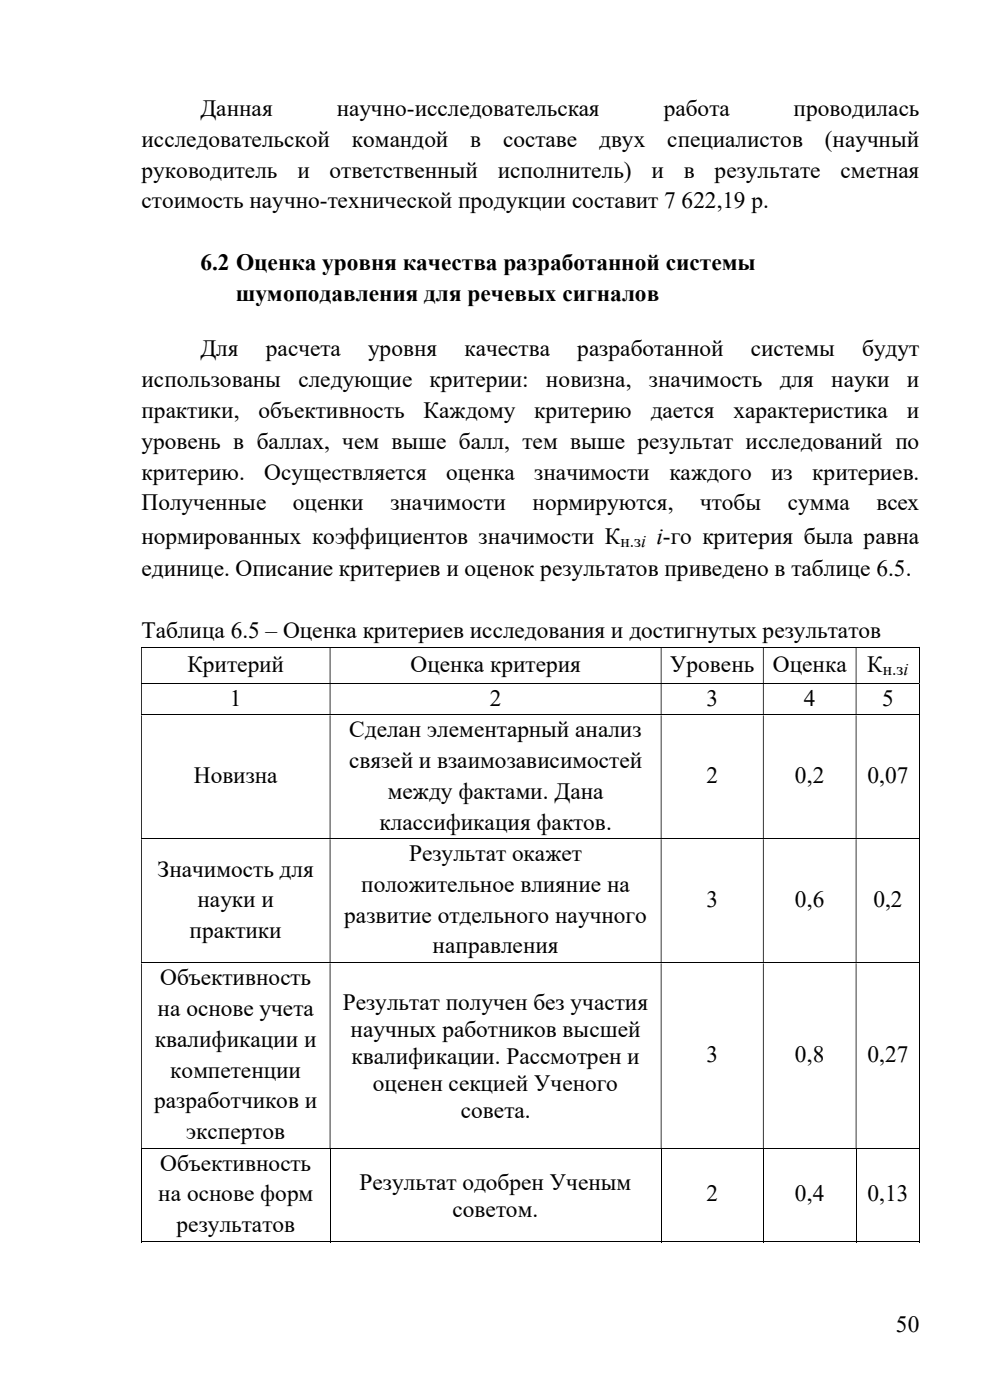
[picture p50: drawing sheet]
<svg xmlns="http://www.w3.org/2000/svg" width="210mm" height="297mm" viewBox="0 0 210 297" stroke-linecap="round" stroke-linejoin="round" font-family="sans-serif">
<defs><g id="words">
<g font-size="5">
<text x="42.5" y="24.6">Данная</text>
<text x="71.4" y="24.6">научно-исследовательская</text>
<text x="140.8" y="24.6">работа</text>
<text x="168.4" y="24.6">проводилась</text>
<text x="30" y="31.2">исследовательской</text>
<text x="74.6" y="31.2">командой</text>
<text x="99.8" y="31.2">в</text>
<text x="106.8" y="31.2">составе</text>
<text x="127.1" y="31.2">двух</text>
<text x="141.5" y="31.2">специалистов</text>
<text x="174.9" y="31.2">(научный</text>
<text x="30" y="37.7">руководитель</text>
<text x="63.1" y="37.7">и</text>
<text x="69.9" y="37.7">ответственный</text>
<text x="105.6" y="37.7">исполнитель)</text>
<text x="138.2" y="37.7">и</text>
<text x="145.1" y="37.7">в</text>
<text x="151.6" y="37.7">результате</text>
<text x="178.3" y="37.7">сметная</text>
<text x="30" y="44.2">стоимость научно-технической продукции составит 7 622,19 р.</text>
<text x="42.5" y="57.3">6.2 Оценка уровня качества разработанной системы</text>
<text x="50" y="63.8">шумоподавления для речевых сигналов</text>
<text x="42.5" y="75.6">Для</text>
<text x="56.4" y="75.6">расчета</text>
<text x="78.1" y="75.6">уровня</text>
<text x="98.5" y="75.6">качества</text>
<text x="122.5" y="75.6">разработанной</text>
<text x="159.3" y="75.6">системы</text>
<text x="182.9" y="75.6">будут</text>
<text x="30" y="82.2">использованы</text>
<text x="63.3" y="82.2">следующие</text>
<text x="91.1" y="82.2">критерии:</text>
<text x="115.8" y="82.2">новизна,</text>
<text x="137.7" y="82.2">значимость</text>
<text x="165.4" y="82.2">для</text>
<text x="176.3" y="82.2">науки</text>
<text x="192.4" y="82.2">и</text>
<text x="30" y="88.7">практики,</text>
<text x="54.8" y="88.7">объективность</text>
<text x="89.9" y="88.7">Каждому</text>
<text x="113.3" y="88.7">критерию</text>
<text x="138" y="88.7">дается</text>
<text x="155.6" y="88.7">характеристика</text>
<text x="192.4" y="88.7">и</text>
<text x="30" y="95.2">уровень в баллах, чем выше балл, тем выше результат исследований по</text>
<text x="30" y="101.8">критерию.</text>
<text x="56.1" y="101.8">Осуществляется</text>
<text x="94.7" y="101.8">оценка</text>
<text x="113.3" y="101.8">значимости</text>
<text x="142" y="101.8">каждого</text>
<text x="163.6" y="101.8">из</text>
<text x="172.3" y="101.8">критериев.</text>
<text x="30" y="108.3">Полученные</text>
<text x="62.1" y="108.3">оценки</text>
<text x="82.8" y="108.3">значимости</text>
<text x="113" y="108.3">нормируются,</text>
<text x="148.5" y="108.3">чтобы</text>
<text x="167.1" y="108.3">сумма</text>
<text x="185.9" y="108.3">всех</text>
<text x="30" y="115.4">нормированных коэффициентов значимости К</text>
<text x="139.2" y="115.4">i-го критерия была равна</text>
<text x="30" y="122.3">единице. Описание критериев и оценок результатов приведено в таблице 6.5.</text>
<text x="30" y="135.3">Таблица 6.5 – Оценка критериев исследования и достигнутых результатов</text>
<text x="39.8" y="142.5">Критерий</text>
<text x="87.1" y="142.5">Оценка критерия</text>
<text x="142.1" y="142.5">Уровень</text>
<text x="164" y="142.5">Оценка</text>
<text x="184" y="142.7">К</text>
<text x="48.8" y="149.7">1</text>
<text x="103.9" y="149.7">2</text>
<text x="149.9" y="149.7">3</text>
<text x="170.5" y="149.7">4</text>
<text x="187.1" y="149.7">5</text>
<text x="74.1" y="156.4">Сделан элементарный анализ</text>
<text x="41.1" y="166.2">Новизна</text>
<text x="74" y="162.9">связей и взаимозависимостей</text>
<text x="149.9" y="166.2">2</text>
<text x="168.6" y="166.2">0,2</text>
<text x="184" y="166.2">0,07</text>
<text x="82.3" y="169.5">между фактами. Дана</text>
<text x="80.5" y="176">классификация фактов.</text>
<text x="33.4" y="186">Значимость для</text>
<text x="86.8" y="182.7">Результат окажет</text>
<text x="76.6" y="189.2">положительное влияние на</text>
<text x="41.9" y="192.5">науки и</text>
<text x="73" y="195.7">развитие отдельного научного</text>
<text x="149.9" y="192.5">3</text>
<text x="168.6" y="192.5">0,6</text>
<text x="185.3" y="192.5">0,2</text>
<text x="40.2" y="199">практики</text>
<text x="91.8" y="202.3">направления</text>
<text x="34" y="209">Объективность</text>
<text x="33.4" y="215.5">на основе учета</text>
<text x="72.7" y="214.4">Результат получен без участия</text>
<text x="74.4" y="220.1">научных работников высшей</text>
<text x="32.9" y="222">квалификации и</text>
<text x="74.5" y="225.8">квалификации. Рассмотрен и</text>
<text x="149.9" y="225.3">3</text>
<text x="168.6" y="225.3">0,8</text>
<text x="184" y="225.3">0,27</text>
<text x="36.1" y="228.6">компетенции</text>
<text x="79.1" y="231.4">оценен секцией Ученого</text>
<text x="32.7" y="235.1">разработчиков и</text>
<text x="97.7" y="237.1">совета.</text>
<text x="39.5" y="241.6">экспертов</text>
<text x="34" y="248.4">Объективность</text>
<text x="33.6" y="254.9">на основе форм</text>
<text x="76.3" y="252.5">Результат одобрен Ученым</text>
<text x="149.9" y="254.9">2</text>
<text x="168.6" y="254.9">0,4</text>
<text x="184" y="254.9">0,13</text>
<text x="37.5" y="261.4">результатов</text>
<text x="96" y="258.1">советом.</text>
<text x="190.1" y="282.6">50</text>
</g>
<g font-size="3.7">
<text x="131.6" y="116">н.зi</text>
<text x="187.3" y="143.2">н.зi</text>
</g>
</g></defs>
<g fill="none" stroke="#000" stroke-width=".21">
<path d="M29.9 137.3h165M195 137.4v7.5M29.9 145h165M29.9 151.7h165M195 145.1v6.5M195 151.8v26.1M29.9 178h165M195 178.1v26.1M29.9 204.3h165M195 204.4v39.2M29.9 243.7h165M30 243.8v19.7"/>
<path d="M70 243.8v19.7M140.3 243.8v19.7M161.9 243.8v19.7M181.6 243.8v19.7M195 243.8v19.7M29.9 263.4h40M70.1 263.4h70.1M140.3 263.4h21.5M162 263.4h19.5M181.7 263.4h13.2"/>
</g>
<g fill="#000">
<path d="M194.9 137.2h.2v.2h-.2zM29.9 137.4h.2v7.5h-.2zM69.9 137.4h.2v7.5h-.2zM140.2 137.4h.1v7.5h-.1zM161.8 137.4h.2v7.5h-.2zM181.5 137.4h.2v7.5h-.2z" fill-rule="evenodd"/>
<path d="M194.9 144.9h.2v.2h-.2zM29.9 145.1h.2v6.5h-.2zM69.9 145.1h.2v6.5h-.2zM140.2 145.1h.1v6.5h-.1zM161.8 145.1h.2v6.5h-.2zM181.5 145.1h.2v6.5h-.2z" fill-rule="evenodd"/>
<path d="M194.9 151.6h.2v.2h-.2zM29.9 151.8h.2v26.1h-.2zM69.9 151.8h.2v26.1h-.2zM140.2 151.8h.1v26.1h-.1zM161.8 151.8h.2v26.1h-.2zM181.5 151.8h.2v26.1h-.2z" fill-rule="evenodd"/>
<path d="M194.9 177.9h.2v.2h-.2zM29.9 178.1h.2v26.1h-.2zM69.9 178.1h.2v26.1h-.2zM140.2 178.1h.1v26.1h-.1zM161.8 178.1h.2v26.1h-.2zM181.5 178.1h.2v26.1h-.2z" fill-rule="evenodd"/>
<path d="M194.9 204.2h.2v.2h-.2zM29.9 204.4h.2v39.2h-.2zM69.9 204.4h.2v39.2h-.2zM140.2 204.4h.1v39.2h-.1zM161.8 204.4h.2v39.2h-.2zM181.5 204.4h.2v39.2h-.2z" fill-rule="evenodd"/>
</g>
<path d="M194.9 243.6h.2v.2h-.2zM194.9 263.4h.2v.1h-.2z" fill="#000"/>
<use href="#words"/>
</svg>
